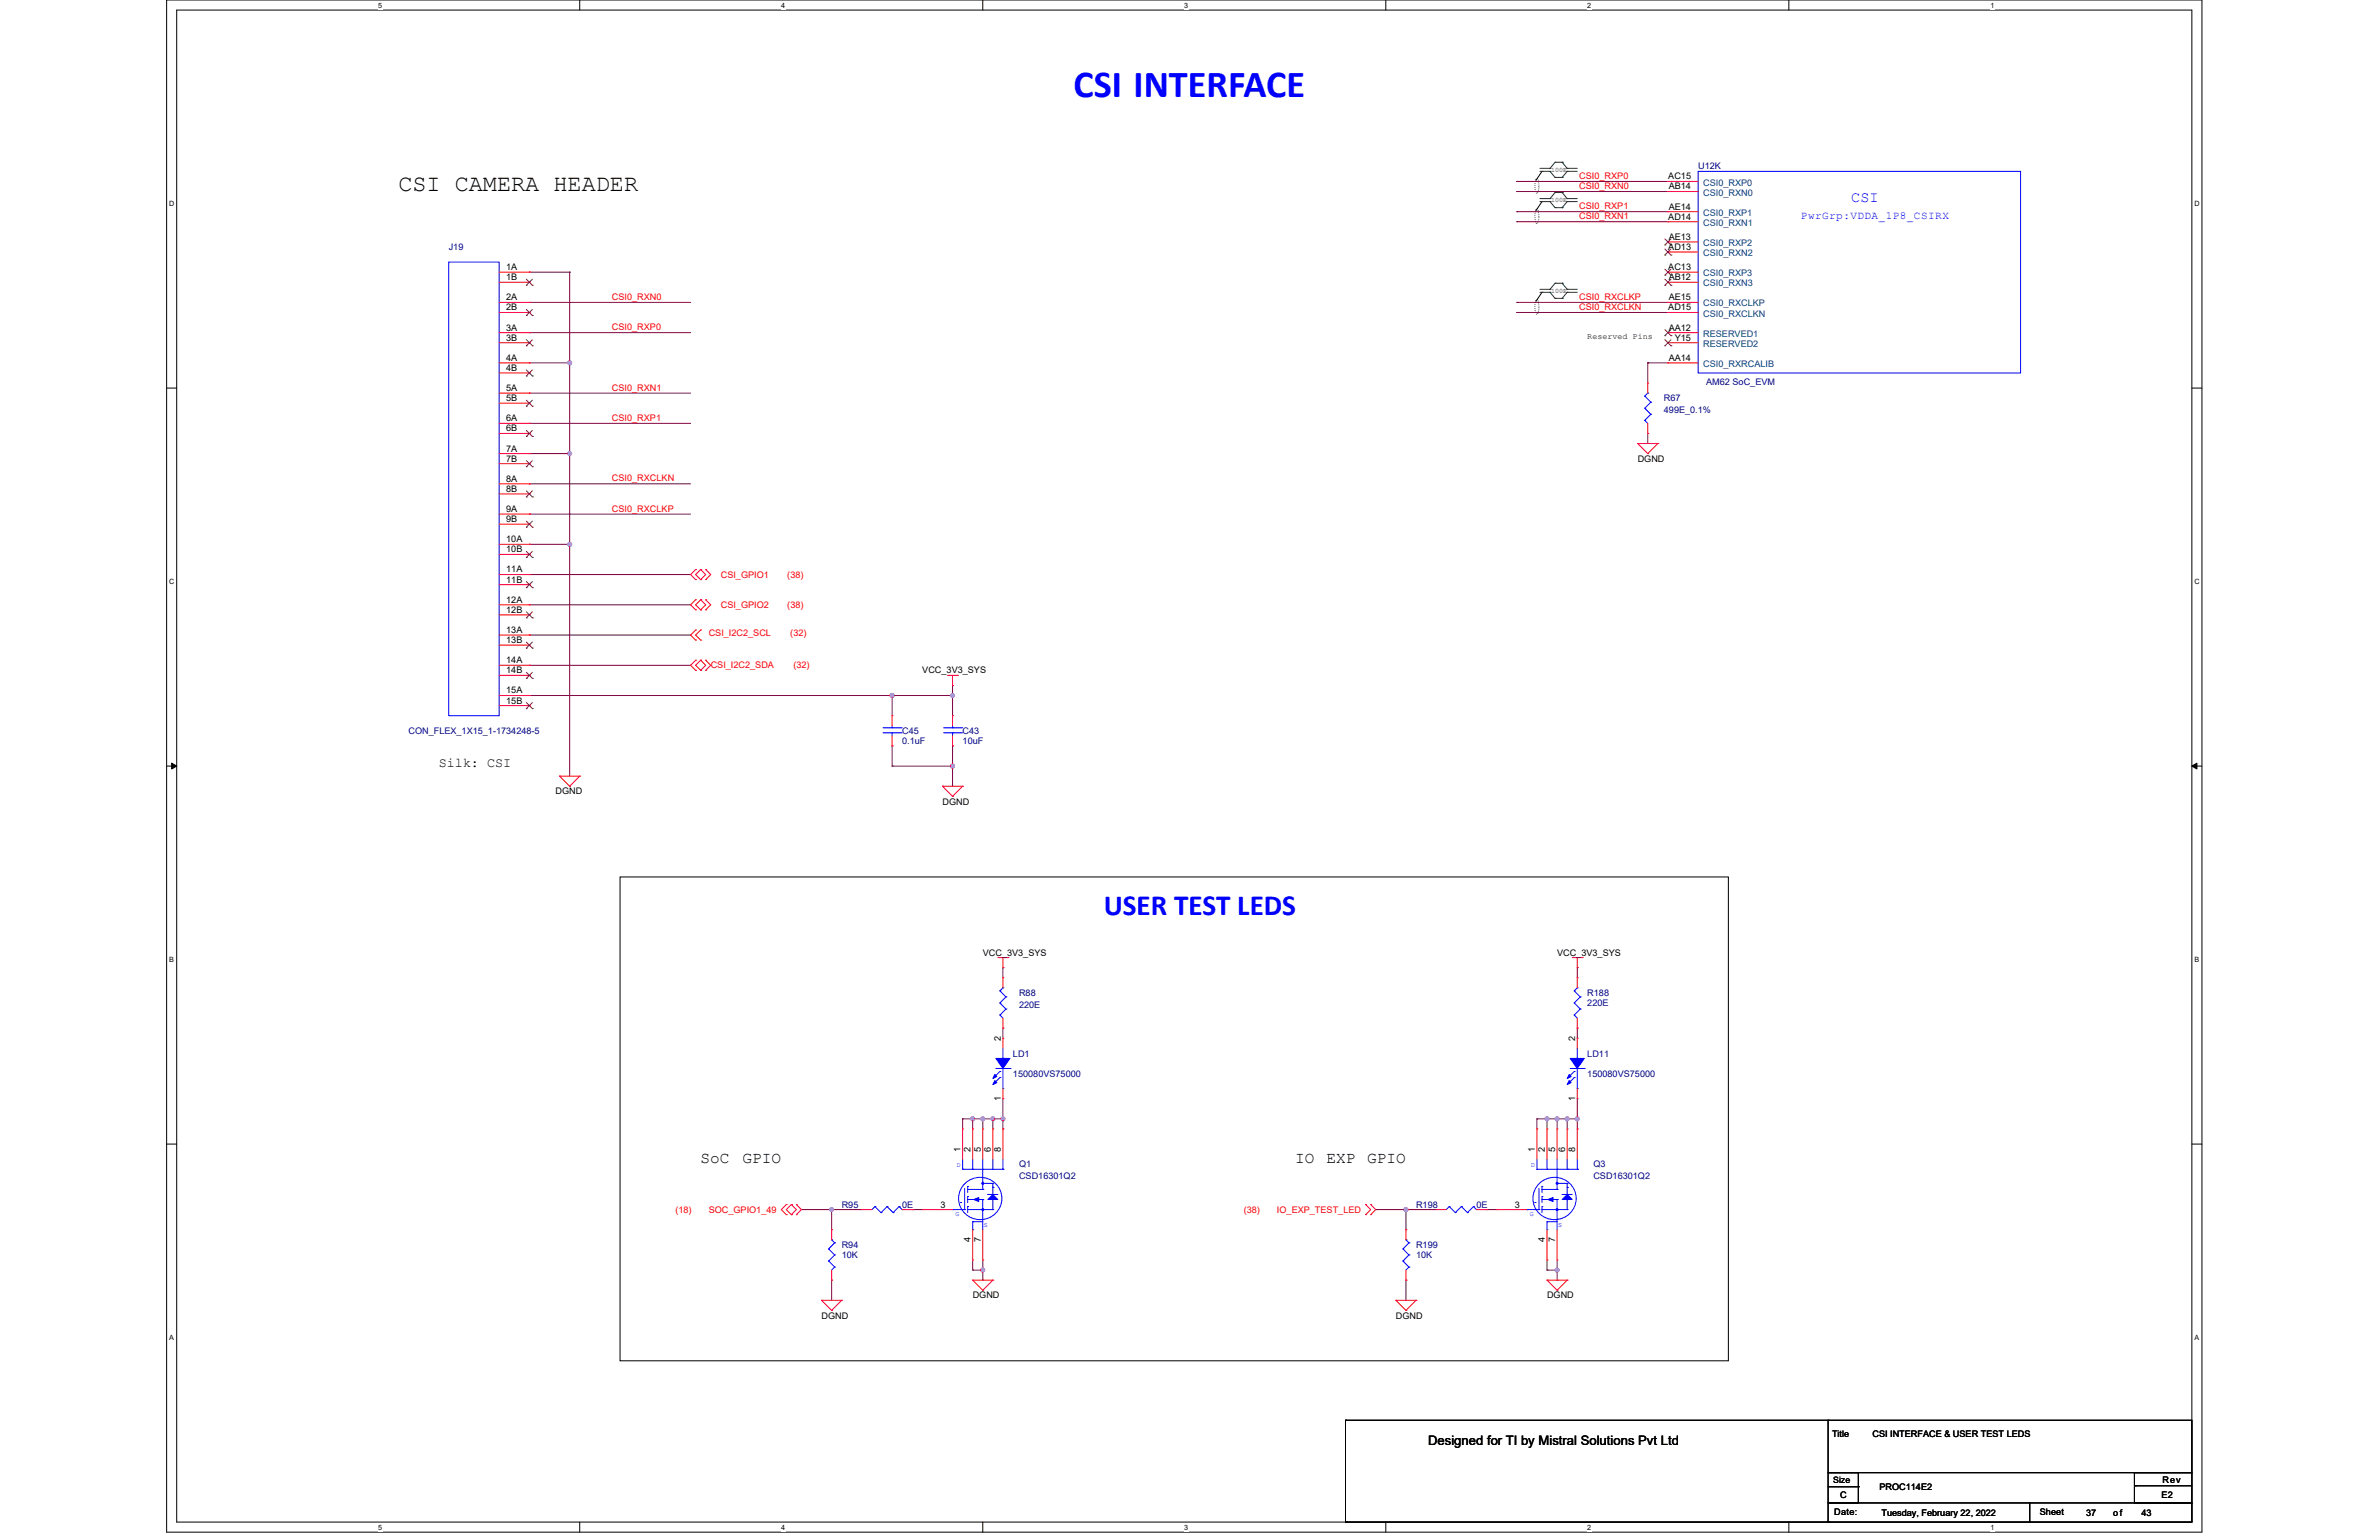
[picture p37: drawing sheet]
<svg xmlns="http://www.w3.org/2000/svg" width="432mm" height="279mm" viewBox="0 0 432 279" stroke-linecap="round" stroke-linejoin="round" font-family="sans-serif">
<defs><g id="words">
<text font-size="6.9" fill="#00f" x="194.8" y="17.6">CSI INTERFACE</text>
<text font-size="5.3" fill="#00f" x="200.3" y="166">USER TEST LEDS</text>
<text font-size="4.3" x="72.3" y="34.6">CSI CAMERA HEADER</text>
<g font-size="2.9">
<text x="127.2" y="210.9">SoC</text>
<text x="134.8" y="210.9">GPIO</text>
<text x="235.1" y="210.9">IO</text>
<text x="240.7" y="210.9">EXP</text>
<text x="248.2" y="210.9">GPIO</text>
</g>
<text font-size="2.7" fill="#00f" x="336" y="36.7">CSI</text>
<g font-size="2.4">
<text x="79.6" y="139.2">Silk: CSI</text>
<text x="259.2" y="262.2">Designed for TI by Mistral Solutions Pvt Ltd</text>
</g>
<text font-size="2" fill="#00f" x="326.9" y="39.7">PwrGrp:VDDA_1P8_CSIRX</text>
<g font-size="1.6" fill="#f00">
<text x="286.6" y="32.5">CSI0_RXP0</text>
<text x="286.6" y="34.3">CSI0_RXN0</text>
<text x="286.6" y="38">CSI0_RXP1</text>
<text x="286.6" y="39.8">CSI0_RXN1</text>
<text x="111.1" y="59.9">CSI0_RXP0</text>
<text x="111.1" y="54.4">CSI0_RXN0</text>
<text x="286.6" y="54.4">CSI0_RXCLKP</text>
<text x="286.6" y="56.3">CSI0_RXCLKN</text>
<text x="111.1" y="70.9">CSI0_RXN1</text>
<text x="111.1" y="76.4">CSI0_RXP1</text>
<text x="111.1" y="87.4">CSI0_RXCLKN</text>
<text x="111.1" y="92.8">CSI0_RXCLKP</text>
<text x="130.8" y="104.8">CSI_GPIO1</text>
<text x="142.9" y="104.8">(38)</text>
<text x="130.8" y="110.3">CSI_GPIO2</text>
<text x="142.9" y="110.3">(38)</text>
<text x="128.6" y="115.4">CSI_I2C2_SCL</text>
<text x="143.4" y="115.4">(32)</text>
<text x="129" y="121.3">CSI_I2C2_SDA</text>
<text x="144" y="121.3">(32)</text>
<text x="122.6" y="220">(18)</text>
<text x="128.6" y="220">SOC_GPIO1_49</text>
<text x="225.7" y="220">(38)</text>
<text x="231.8" y="220">IO_EXP_TEST_LED</text>
</g>
<g font-size="1.6">
<text x="302.8" y="32.5">AC15</text>
<text x="302.9" y="34.4">AB14</text>
<text x="302.8" y="39.9">AD14</text>
<text x="302.9" y="38">AE14</text>
<text x="302.8" y="45.3">AD13</text>
<text x="302.9" y="43.5">AE13</text>
<text x="91.9" y="49">1A</text>
<text x="91.9" y="50.8">1B</text>
<text x="302.8" y="49">AC13</text>
<text x="302.9" y="50.8">AB12</text>
<text x="91.9" y="54.5">2A</text>
<text x="91.9" y="60">3A</text>
<text x="91.9" y="56.3">2B</text>
<text x="302.8" y="56.3">AD15</text>
<text x="302.9" y="60">AA12</text>
<text x="302.9" y="54.5">AE15</text>
<text x="91.9" y="65.5">4A</text>
<text x="91.9" y="61.8">3B</text>
<text x="302.9" y="65.5">AA14</text>
<text x="304" y="61.8">Y15</text>
<text x="91.9" y="67.3">4B</text>
<text x="91.9" y="70.9">5A</text>
<text x="91.9" y="72.8">5B</text>
<text x="91.9" y="76.4">6A</text>
<text x="91.9" y="78.3">6B</text>
<text x="91.9" y="81.9">7A</text>
<text x="91.9" y="83.8">7B</text>
<text x="297.3" y="83.8">DGND</text>
<text x="91.9" y="87.4">8A</text>
<text x="91.9" y="89.2">8B</text>
<text x="91.9" y="92.9">9A</text>
<text x="91.9" y="94.7">9B</text>
<text x="91.9" y="98.4">10A</text>
<text x="91.9" y="100.2">10B</text>
<text x="91.9" y="103.9">11A</text>
<text x="91.9" y="105.7">11B</text>
<text x="91.9" y="109.4">12A</text>
<text x="91.9" y="111.2">12B</text>
<text x="91.9" y="114.8">13A</text>
<text x="91.9" y="116.7">13B</text>
<text x="91.9" y="120.3">14A</text>
<text x="91.9" y="122.2">14B</text>
<text x="91.9" y="125.8">15A</text>
<text x="167.4" y="122.2">VCC_3V3_SYS</text>
<text x="91.9" y="127.6">15B</text>
<text x="100.8" y="144.1">DGND</text>
<text x="171.1" y="146">DGND</text>
<text x="178.4" y="173.4">VCC_3V3_SYS</text>
<text x="282.6" y="173.4">VCC_3V3_SYS</text>
<text x="181.7" y="188.9" transform="rotate(-90 181.7 188.9)">2</text>
<text x="285.9" y="188.9" transform="rotate(-90 285.9 188.9)">2</text>
<text x="181.7" y="199.7" transform="rotate(-90 181.7 199.7)">1</text>
<text x="285.9" y="199.7" transform="rotate(-90 285.9 199.7)">1</text>
<text x="174.3" y="209" transform="rotate(-90 174.3 209)">1</text>
<text x="176.2" y="209" transform="rotate(-90 176.2 209)">2</text>
<text x="178" y="209" transform="rotate(-90 178 209)">5</text>
<text x="179.8" y="209" transform="rotate(-90 179.8 209)">6</text>
<text x="181.7" y="209" transform="rotate(-90 181.7 209)">8</text>
<text x="278.6" y="209" transform="rotate(-90 278.6 209)">1</text>
<text x="280.4" y="209" transform="rotate(-90 280.4 209)">2</text>
<text x="282.2" y="209" transform="rotate(-90 282.2 209)">5</text>
<text x="284.1" y="209" transform="rotate(-90 284.1 209)">6</text>
<text x="285.9" y="209" transform="rotate(-90 285.9 209)">8</text>
<text x="170.7" y="219.1">3</text>
<text x="274.9" y="219.1">3</text>
<text x="176.2" y="225.3" transform="rotate(-90 176.2 225.3)">4</text>
<text x="178" y="225.3" transform="rotate(-90 178 225.3)">7</text>
<text x="280.4" y="225.3" transform="rotate(-90 280.4 225.3)">4</text>
<text x="282.2" y="225.3" transform="rotate(-90 282.2 225.3)">7</text>
<text x="149.1" y="239.2">DGND</text>
<text x="176.5" y="235.6">DGND</text>
<text x="253.4" y="239.2">DGND</text>
<text x="280.8" y="235.6">DGND</text>
<text x="332.5" y="260.6">Title</text>
<text x="339.9" y="260.6">CSI INTERFACE &amp; USER TEST LEDS</text>
<text x="332.7" y="269">Size</text>
<text x="392.5" y="269">Rev</text>
<text x="332.9" y="274.9">Date:</text>
<text x="334" y="271.8">C</text>
<text x="341.1" y="270.3">PROC114E2</text>
<text x="341.5" y="275.1">Tuesday, February 22, 2022</text>
<text x="370.2" y="274.9">Sheet</text>
<text x="378.6" y="275.1">37</text>
<text x="383.6" y="275.1">of</text>
<text x="388.7" y="275.1">43</text>
<text x="392.3" y="271.8">E2</text>
</g>
<g font-size="1.6" fill="#000080">
<text x="308.2" y="30.7">U12K</text>
<text x="81.5" y="45.4">J19</text>
<text x="309.7" y="69.9">AM62 SoC_EVM</text>
<text x="302" y="72.8">R67</text>
<text x="302" y="75">499E_0.1%</text>
<text x="74.1" y="133.2">CON_FLEX_1X15_1-1734248-5</text>
<text x="163.7" y="133.2">C45</text>
<text x="163.7" y="135">0.1uF</text>
<text x="174.7" y="133.2">C43</text>
<text x="174.7" y="135">10uF</text>
<text x="185" y="180.7">R88</text>
<text x="185" y="182.9">220E</text>
<text x="288.1" y="180.7">R188</text>
<text x="288.1" y="182.5">220E</text>
<text x="183.9" y="191.7">LD1</text>
<text x="288.1" y="191.7">LD11</text>
<text x="183.9" y="195.3">150080VS75000</text>
<text x="288.1" y="195.3">150080VS75000</text>
<text x="185" y="211.8">Q1</text>
<text x="185" y="214">CSD16301Q2</text>
<text x="289.2" y="211.8">Q3</text>
<text x="289.2" y="214">CSD16301Q2</text>
<text x="152.8" y="219.1">R95</text>
<text x="163.7" y="219.1">0E</text>
<text x="257" y="219.1">R198</text>
<text x="268" y="219.1">0E</text>
<text x="152.8" y="226.4">R94</text>
<text x="257" y="226.4">R199</text>
<text x="152.8" y="228.3">10K</text>
<text x="257" y="228.3">10K</text>
</g>
<g font-size="1.6" fill="#004080">
<text x="309.1" y="35.5">CSI0_RXN0</text>
<text x="309.1" y="33.7">CSI0_RXP0</text>
<text x="309.1" y="41">CSI0_RXN1</text>
<text x="309.1" y="39.1">CSI0_RXP1</text>
<text x="309.1" y="44.6">CSI0_RXP2</text>
<text x="309.1" y="46.5">CSI0_RXN2</text>
<text x="309.1" y="51.9">CSI0_RXN3</text>
<text x="309.1" y="50.1">CSI0_RXP3</text>
<text x="309.1" y="57.4">CSI0_RXCLKN</text>
<text x="309.1" y="55.6">CSI0_RXCLKP</text>
<text x="309.1" y="62.9">RESERVED2</text>
<text x="309.1" y="61.1">RESERVED1</text>
<text x="309.1" y="66.6">CSI0_RXRCALIB</text>
</g>
<text font-size="1.5" x="288.1" y="61.6">Reserved Pins</text>
<g font-size="1.3">
<text x="68.6" y="1.4">5</text>
<text x="141.8" y="1.4">4</text>
<text x="215" y="1.4">3</text>
<text x="288.1" y="1.4">2</text>
<text x="361.3" y="1.4">1</text>
<text x="30.7" y="37.3">D</text>
<text x="398.3" y="37.3">D</text>
<text x="30.7" y="105.9">C</text>
<text x="398.3" y="105.9">C</text>
<text x="30.7" y="174.5">B</text>
<text x="398.3" y="174.5">B</text>
<text x="30.7" y="243">A</text>
<text x="398.3" y="243">A</text>
<text x="68.6" y="277.5">5</text>
<text x="141.8" y="277.5">4</text>
<text x="215" y="277.5">3</text>
<text x="288.1" y="277.5">2</text>
<text x="361.3" y="277.5">1</text>
</g>
<g font-size="1.2">
<text x="281.5" y="31.2">100E</text>
<text x="281.5" y="36.6">100E</text>
<text x="281.5" y="53.1">100E</text>
</g>
<g font-size="1.2" fill="#00f">
<text x="173.6" y="211.7">D</text>
<text x="277.9" y="211.7">D</text>
<text x="173.4" y="220.6">G</text>
<text x="277.7" y="220.6">G</text>
<text x="178.6" y="222.6">S</text>
<text x="282.8" y="222.6">S</text>
</g>
</g></defs>
<path d="M30.2 0h369.5v278h-369.5zM32.1 1.8h365.7v274.3h-365.7z" fill="none" stroke="#000" stroke-width=".18"/>
<g fill="#fff">
<path d="M68.7 .2h.7v1.4h-.7z"/>
<path d="M68.7 276.3h.7v1.5h-.7z"/>
</g>
<path d="M105.2 0v1.8M105.2 276.1v1.9" fill="none" stroke="#000" stroke-width=".18"/>
<g fill="#fff">
<path d="M141.8 .2h.7v1.4h-.7z"/>
<path d="M141.8 276.3h.7v1.5h-.7z"/>
</g>
<path d="M178.4 0v1.8M178.4 276.1v1.9" fill="none" stroke="#000" stroke-width=".18"/>
<g fill="#fff">
<path d="M215 .2h.7v1.4h-.7z"/>
<path d="M215 276.3h.7v1.5h-.7z"/>
</g>
<path d="M251.5 0v1.8M251.5 276.1v1.9" fill="none" stroke="#000" stroke-width=".18"/>
<g fill="#fff">
<path d="M288.1 .2h.7v1.4h-.7z"/>
<path d="M288.1 276.3h.7v1.5h-.7z"/>
</g>
<path d="M324.7 0v1.8M324.7 276.1v1.9" fill="none" stroke="#000" stroke-width=".18"/>
<g fill="#fff">
<path d="M361.3 .2h.7v1.4h-.7z"/>
<path d="M361.3 276.3h.7v1.5h-.7z"/>
<path d="M30.7 36.1h1v1.5h-1z"/>
<path d="M398.3 36.1h.9v1.5h-.9z"/>
<path d="M30.7 104.7h1v1.5h-1z"/>
<path d="M398.3 104.7h.9v1.5h-.9z"/>
</g>
<path d="M30.2 70.4h1.9M397.8 70.4h1.9" fill="none" stroke="#000" stroke-width=".18"/>
<g fill="#fff">
<path d="M30.7 173.3h.9v1.4h-.9z"/>
<path d="M398.3 173.3h.9v1.4h-.9z"/>
</g>
<path d="M30.2 139h1.9M31.2 138.5l.9 .5-.9 .5zM397.8 139l.9-.5v1zM397.8 139h1.9" fill="none" stroke="#000" stroke-width=".18"/>
<path d="M31.2 138.5l.9 .5-.9 .5zM397.8 139l.9-.5v1z" fill="#000"/>
<g fill="#fff">
<path d="M30.7 241.9h.9v1.4h-.9z"/>
<path d="M398.3 241.9h.9v1.4h-.9z"/>
</g>
<path d="M279.9 31.1h.1M279.9 36.6h.1M279.9 31.1l-1.1 1.6M279.9 36.6l-1.1 1.6M279.9 53h.1M279.9 53l-1.1 1.7M112.5 159.1h201.2v87.8h-201.2zM30.2 207.6h1.9M397.8 207.6h1.9" fill="none" stroke="#000" stroke-width=".18"/>
<g fill="none" stroke="#008000" stroke-width=".18">
<path d="M279.5 31.1h1.8M279.5 30.5h1.8M279.5 36.6h1.8M279.5 36h1.8M281.3 31.1h.1M281.3 30.5h.1M281.3 36.6h.1M281.3 36h.1M281.3 31.1l1 1.1M281.3 36.6l1 1.1M282.3 32.2h.1M282.3 29.4h.1"/>
<path d="M282.3 37.7h.1M282.3 34.9h.1M282.3 29.4h1.2M282.3 29.4l-1 1.1M282.3 32.2h1.2M282.3 34.9h1.2M282.3 34.9l-1 1.1M282.3 37.7h1.2M283.5 32.2h.1M283.5 29.4h.1M283.5 37.7h.1M283.5 34.9h.1"/>
<path d="M283.5 29.4l.9 1.1M283.5 34.9l.9 1.1M284.4 31.1h.1M284.4 30.5h.1M284.4 36.6h.1M284.4 36h.1M284.4 31.1l-.9 1.1M284.4 31.1h1.9M284.4 30.5h1.9M284.4 36.6l-.9 1.1M284.4 36.6h1.9M284.4 36h1.9"/>
<path d="M279.5 53h1.8M279.5 52.5h1.8M281.3 53h.1M281.3 52.5h.1M281.3 53l1 1.1M282.3 54.1h.1M282.3 51.4h.1M282.3 51.4h1.2M282.3 51.4l-1 1.1M282.3 54.1h1.2M283.5 54.1h.1M283.5 51.4h.1"/>
<path d="M283.5 51.4l.9 1.1M284.4 53h.1M284.4 52.5h.1M284.4 53l-.9 1.1M284.4 53h1.9M284.4 52.5h1.9"/>
</g>
<path d="M278.8 32.5l.2-.1a2.73 2.73 0 0 1 0 2.7 2.82 2.82 0 0 1-.2-2.6zM278.8 38l.2-.1a2.73 2.73 0 0 1 0 2.7 2.82 2.82 0 0 1-.2-2.6zM278.8 54.4l.2-.1a2.73 2.73 0 0 1 0 2.8 2.82 2.82 0 0 1-.2-2.7z" fill="none" stroke="#000" stroke-width=".18" stroke-dasharray="0 .4"/>
<g fill="none" stroke="#800040" stroke-width=".18">
<path d="M275.3 32.9h.1M275.3 34.7h.1M275.3 38.4h.1M275.3 32.9h27.4M275.3 34.7h27.4M275.3 38.4h27.4M96.1 49.4h.1M96.1 49.4h7.3M103.4 49.4h.1M103.4 49.4v32.9M275.3 40.2h.1M275.3 54.9h.1"/>
<path d="M275.3 56.7h.1M275.3 40.2h27.4M275.3 54.9h27.4M275.3 56.7h27.4M96.1 65.8h.1M96.1 65.8h7.3M103.4 65.8h.1M299.1 65.8h.1M299.1 65.8h3.6M299.1 65.8v3.7"/>
</g>
<circle cx="103.4" cy="82.3" r=".37" fill="#f0f"/>
<circle cx="103.4" cy="82.3" r=".37" fill="none" stroke="#f0f" stroke-width=".18"/>
<circle cx="103.4" cy="65.8" r=".37" fill="#f0f"/>
<circle cx="103.4" cy="65.8" r=".37" fill="none" stroke="#f0f" stroke-width=".18"/>
<path d="M96.1 82.3h.1M96.1 98.8h.1M96.1 82.3h7.3M96.1 98.8h7.3M103.4 82.3h.1M103.4 98.8h.1M103.4 82.3v58.5" fill="none" stroke="#800040" stroke-width=".18"/>
<circle cx="103.4" cy="98.8" r=".37" fill="#f0f"/>
<circle cx="103.4" cy="98.8" r=".37" fill="none" stroke="#f0f" stroke-width=".18"/>
<path d="M299.1 78.6h.1M299.1 78.6v1.9M96.1 126.2h.1M96.1 126.2h65.8" fill="none" stroke="#800040" stroke-width=".18"/>
<circle cx="161.9" cy="126.2" r=".37" fill="#f0f"/>
<circle cx="161.9" cy="126.2" r=".37" fill="none" stroke="#f0f" stroke-width=".18"/>
<g fill="none" stroke="#800040" stroke-width=".18">
<path d="M96.1 54.9h.1M96.1 54.9h29.2M96.1 60.4h.1M96.1 76.8h.1M96.1 71.3h.1M96.1 60.4h29.2M96.1 76.8h29.2M96.1 71.3h29.2M96.1 93.3h.1M96.1 87.8h.1M96.1 93.3h29.2M96.1 87.8h29.2"/>
<path d="M96.1 104.2h.1M96.1 109.7h.1M96.1 104.2h29.2M96.1 109.7h29.2M161.9 135.3h.1M161.9 126.2h.1M161.9 126.2v3.6M161.9 135.3v3.7M172.9 124.4h.1M172.9 126.2h.1M172.9 135.3h.1M172.9 139h.1"/>
<path d="M172.9 124.4v5.4M172.9 135.3v7.3"/>
</g>
<circle cx="172.9" cy="139" r=".37" fill="#f0f"/>
<circle cx="172.9" cy="139" r=".37" fill="none" stroke="#f0f" stroke-width=".18"/>
<path d="M161.9 126.2h.1M161.9 126.2h11" fill="none" stroke="#800040" stroke-width=".18"/>
<circle cx="172.9" cy="126.2" r=".37" fill="#f0f"/>
<circle cx="172.9" cy="126.2" r=".37" fill="none" stroke="#f0f" stroke-width=".18"/>
<path d="M96.1 115.2h.1M96.1 115.2h29.2M96.1 120.7h.1M96.1 120.7h29.2M161.9 139h.1M161.9 139h11M178.4 230.4h.1M178.4 228.6v1.8" fill="none" stroke="#800040" stroke-width=".18"/>
<circle cx="178.4" cy="230.4" r=".37" fill="#f0f"/>
<circle cx="178.4" cy="230.4" r=".37" fill="none" stroke="#f0f" stroke-width=".18"/>
<path d="M182 199.3v3.7M182 203h.1" fill="none" stroke="#800040" stroke-width=".18"/>
<circle cx="182" cy="203" r=".37" fill="#f0f"/>
<circle cx="182" cy="203" r=".37" fill="none" stroke="#f0f" stroke-width=".18"/>
<path d="M182 175.6h.1M182 175.6v1.8M182 186.5h.1M182 186.5v1.9M145.5 219.5h.1M145.5 219.5h10.9M150.9 219.5h.1M150.9 219.5v3.6M165.6 219.5h.1M165.6 219.5h1.8M150.9 232.3h.1M150.9 232.3v3.6" fill="none" stroke="#800040" stroke-width=".18"/>
<circle cx="150.9" cy="219.5" r=".37" fill="#f0f"/>
<circle cx="150.9" cy="219.5" r=".37" fill="none" stroke="#f0f" stroke-width=".18"/>
<g fill="none" stroke="#800040" stroke-width=".18">
<path d="M286.3 175.6h.1M286.3 175.6v1.8M286.3 186.5h.1M286.3 186.5v1.9M286.3 199.3v3.7M255.2 219.5h.1M255.2 219.5h5.5M255.2 219.5v3.6M269.8 219.5h.1M269.8 219.5h1.8M286.3 203h.1M282.6 230.4h.1"/>
<path d="M282.6 228.6v1.8"/>
</g>
<circle cx="255.2" cy="219.5" r=".37" fill="#f0f"/>
<circle cx="255.2" cy="219.5" r=".37" fill="none" stroke="#f0f" stroke-width=".18"/>
<g fill="none" stroke="#800040" stroke-width=".18">
<path d="M249.7 219.5h.1M249.7 219.5h5.5M176.5 230.4h.1M176.5 228.6v1.8M176.5 230.4h1.9M178.4 230.4h.1M178.4 232.3h.1M178.4 230.4v1.9M255.2 232.3h.1M255.2 232.3v3.6M280.8 230.4h.1M280.8 230.4h1.8"/>
<path d="M280.8 228.6v1.8M282.6 230.4h.1"/>
</g>
<circle cx="282.6" cy="230.4" r=".37" fill="#f0f"/>
<circle cx="282.6" cy="230.4" r=".37" fill="none" stroke="#f0f" stroke-width=".18"/>
<path d="M174.7 203h.1M174.7 203v1.8M174.7 203h1.8M176.5 203h.1M282.6 232.3h.1M282.6 230.4v1.9" fill="none" stroke="#800040" stroke-width=".18"/>
<circle cx="176.5" cy="203" r=".37" fill="#f0f"/>
<circle cx="176.5" cy="203" r=".37" fill="none" stroke="#f0f" stroke-width=".18"/>
<path d="M176.5 203h.1M176.5 203v1.8M176.5 203h3.7M178.4 203h.1M178.4 203v1.8M180.2 203h.1M182 204.8h.1M182 203v1.8" fill="none" stroke="#800040" stroke-width=".18"/>
<circle cx="178.4" cy="203" r=".37" fill="#f0f"/>
<circle cx="178.4" cy="203" r=".37" fill="none" stroke="#f0f" stroke-width=".18"/>
<circle cx="180.2" cy="203" r=".37" fill="#f0f"/>
<circle cx="180.2" cy="203" r=".37" fill="none" stroke="#f0f" stroke-width=".18"/>
<path d="M180.2 203h.1M180.2 203v1.8M180.2 203h1.8M182 203h.1M279 203h.1M279 203h3.6M279 203v1.8M280.8 203h.1M280.8 203v1.8M282.6 203h.1M286.3 204.8h.1M286.3 203v1.8" fill="none" stroke="#800040" stroke-width=".18"/>
<circle cx="280.8" cy="203" r=".37" fill="#f0f"/>
<circle cx="280.8" cy="203" r=".37" fill="none" stroke="#f0f" stroke-width=".18"/>
<path d="M282.6 203h.1M282.6 203v1.8" fill="none" stroke="#800040" stroke-width=".18"/>
<circle cx="282.6" cy="203" r=".37" fill="#f0f"/>
<circle cx="282.6" cy="203" r=".37" fill="none" stroke="#f0f" stroke-width=".18"/>
<path d="M282.6 203h3.7M284.4 203h.1M284.4 203v1.8M286.3 203h.1" fill="none" stroke="#800040" stroke-width=".18"/>
<circle cx="284.4" cy="203" r=".37" fill="#f0f"/>
<circle cx="284.4" cy="203" r=".37" fill="none" stroke="#f0f" stroke-width=".18"/>
<circle cx="286.3" cy="203" r=".37" fill="#f0f"/>
<circle cx="286.3" cy="203" r=".37" fill="none" stroke="#f0f" stroke-width=".18"/>
<g fill="none" stroke="#f00" stroke-width=".18">
<path d="M90.6 49.4h5.5M90.6 54.9h5.5M90.6 51.2h5.5M90.6 56.7h5.5M96.1 49.4h.1M96.1 54.9h.1M96.1 51.2h.1M96.1 56.7h.1M90.6 60.4h5.5M90.6 65.8h5.5M90.6 62.2h5.5M90.6 67.7h5.5"/>
<path d="M90.6 71.3h5.5M90.6 73.2h5.5M90.6 76.8h5.5M90.6 78.6h5.5M96.1 60.4h.1M96.1 65.8h.1M96.1 62.2h.1M96.1 67.7h.1M96.1 71.3h.1M96.1 73.2h.1M96.1 76.8h.1M96.1 78.6h.1"/>
<path d="M90.6 82.3h5.5M90.6 84.1h5.5M90.6 87.8h5.5M90.6 89.6h5.5M90.6 93.3h5.5M90.6 95.1h5.5M90.6 98.8h5.5M96.1 82.3h.1M96.1 84.1h.1M96.1 87.8h.1M96.1 89.6h.1M96.1 93.3h.1"/>
<path d="M96.1 95.1h.1M96.1 98.8h.1M297.2 80.5h.1M297.2 80.5h3.7M297.2 80.5l1.9 1.8M299.1 82.3h.1M300.9 80.5h.1M300.9 80.5l-1.8 1.8M90.6 104.2h5.5M90.6 106.1h5.5M90.6 115.2h5.5M90.6 117h5.5"/>
<path d="M90.6 109.7h5.5M90.6 111.6h5.5M90.6 100.6h5.5M96.1 104.2h.1M96.1 106.1h.1M96.1 115.2h.1M96.1 117h.1M96.1 109.7h.1M96.1 111.6h.1M96.1 100.6h.1M126.3 103.3h.1M126.3 105.2h.1"/>
<path d="M126.3 108.8h.1M126.3 110.6h.1M126.3 116.1h.1M126.3 114.3h.1M126.3 119.8h.1M126.3 119.8l-1 .9 1 .9M126.3 103.3l-1 .9 1 1M126.3 108.8l-1 .9 1 .9M126.3 114.3l-1 .9 1 .9M127.2 105.2h.1M127.2 103.3h.1M127.2 110.6h.1"/>
<path d="M127.2 108.8h.1M127.2 114.3h.1M127.2 116.1h.1M127.2 119.8h.1M127.2 103.3l-.9 .9 .9 1M127.2 103.3l.9 .9-.9 1M127.2 108.8l-.9 .9 .9 .9M127.2 108.8l.9 .9-.9 .9M127.2 114.3l-.9 .9 .9 .9M127.2 119.8l-.9 .9 .9 .9M127.2 119.8l.9 .9-.9 .9M128.1 103.3h.1"/>
<path d="M128.1 105.2h.1M128.1 108.8h.1M128.1 110.6h.1M128.1 119.8h.1M128.1 103.3l.9 .9-.9 1M128.1 108.8l.9 .9-.9 .9M128.1 119.8l.9 .9-.9 .9M90.6 122.5h5.5M90.6 120.7h5.5M90.6 126.2h5.5M90.6 128h5.5M96.1 120.7h.1"/>
<path d="M96.1 122.5h.1M96.1 126.2h.1M96.1 128h.1M126.3 121.6h.1M127.2 121.6h.1M128.1 121.6h.1M172 122.5h1.8M172.9 124.4h.1M172.9 122.5v1.9M173.8 122.5h.1M101.6 140.8h.1M101.6 140.8h3.6"/>
<path d="M101.6 140.8l1.8 1.8M103.4 142.6h.1M105.2 140.8h.1M105.2 140.8l-1.8 1.8M171.1 142.6h.1M171.1 142.6h3.6M171.1 142.6l1.8 1.9M172.9 144.5h.1M174.7 142.6h.1M174.7 142.6l-1.8 1.9M181.1 173.7h1.8M182 175.6h.1"/>
<path d="M182 173.7v1.9M182.9 173.7h.1M285.4 173.7h1.8M286.3 175.6h.1M286.3 173.7v1.9M287.2 173.7h.1M142.7 218.5h.1M142.7 218.5l-.9 1 .9 .9M143.6 218.5h.1M143.6 218.5l.9 1-.9 .9M143.6 218.5l-.9 1 .9 .9M144.5 218.5h.1"/>
<path d="M144.5 218.5l1 1-1 .9M247.9 218.5h.1M247.9 218.5l.9 1-.9 .9M248.8 218.5h.1M248.8 218.5l.9 1-.9 .9M142.7 220.4h.1M143.6 220.4h.1M144.5 220.4h.1M149.1 235.9h.1M149.1 235.9h3.7M149.1 235.9l1.8 1.8M150.9 237.7h.1"/>
<path d="M152.8 235.9h.1M152.8 235.9l-1.9 1.8M176.5 232.3h.1M176.5 232.3h3.7M176.5 232.3l1.9 1.8M178.4 234.1h.1M180.2 232.3h.1M180.2 232.3l-1.8 1.8M247.9 220.4h.1M248.8 220.4h.1M253.4 235.9h.1M253.4 235.9h3.6"/>
<path d="M253.4 235.9l1.8 1.8M255.2 237.7h.1M257 235.9h.1M257 235.9l-1.8 1.8M280.8 232.3h.1M280.8 232.3h3.6M280.8 232.3l1.8 1.8M282.6 234.1h.1M284.4 232.3h.1M284.4 232.3l-1.8 1.8"/>
</g>
<g fill="none" stroke="#000" stroke-width=".18">
<path d="M244.2 257.7h.1M244.2 257.7h87.8M244.2 257.7v18.4M331.8 257.7h66v9.5h-66zM244.2 276.1h.1M244.4 276.1h.1M244.4 276.1h87.8M331.8 267.2h5.5v5.5h-5.5zM331.8 272.7h36.6v3.4h-36.6zM331.8 269.7h5.5M337.3 269.7h.1M368.4 272.7h29.4v3.4h-29.4z"/>
<path d="M387.4 267.2h10.4v5.5h-10.4zM387.6 269.6h.1M387.6 269.6h10.2"/>
</g>
<g fill="none" stroke="#00f" stroke-width=".18">
<path d="M81.5 47.5h9.1v82.3h-9.1zM172.9 219.5h.1M172.9 219.5h2.2M174.4 218.2h.1M174.7 212.1h.1M174.7 210.3v1.8M174.7 212.1h7.3M175.6 215.3h.1M175.6 219.5h4.6M175.6 217.6h2.8M175.6 215.3v1M176.5 212.1h.1"/>
<path d="M176.5 210.3v1.8M178.4 212.1h.1M178.4 217.6h.1M178.4 215.8h.1M178.4 210.3v5.5M178.4 214.7h1.8M180.2 212.1h.1M180.2 214.7h.1M180.2 219.5h.1M180.2 210.3v1.8M182 212.1h.1M182 210.3v1.8"/>
</g>
<g fill="none" stroke="#804000" stroke-width=".18">
<path d="M95.5 51.8h.1M95.5 57.2h.1M95.5 50.7l1.1 1.1M95.5 56.1l1.1 1.1M96.6 50.7l-1.1 1.1M96.6 56.1l-1.1 1.1M96.6 51.8h.1M96.6 57.2h.1M95.5 62.7h.1M95.5 68.2h.1M95.5 73.7h.1M95.5 79.2h.1"/>
<path d="M95.5 61.6l1.1 1.1M95.5 67.1l1.1 1.1M95.5 72.6l1.1 1.1M95.5 78.1l1.1 1.1M96.6 61.6l-1.1 1.1M96.6 67.1l-1.1 1.1M96.6 72.6l-1.1 1.1M96.6 78.1l-1.1 1.1M96.6 62.7h.1M96.6 68.2h.1M96.6 73.7h.1M96.6 79.2h.1"/>
<path d="M95.5 84.7h.1M95.5 90.2h.1M95.5 95.6h.1M95.5 83.6l1.1 1.1M95.5 89.1l1.1 1.1M95.5 94.6l1.1 1M96.6 83.6l-1.1 1.1M96.6 89.1l-1.1 1.1M96.6 94.6l-1.1 1M96.6 84.7h.1M96.6 90.2h.1M96.6 95.6h.1"/>
<path d="M95.5 106.6h.1M95.5 117.6h.1M95.5 112.1h.1M95.5 101.1h.1M95.5 105.5l1.1 1.1M95.5 116.5l1.1 1.1M95.5 111l1.1 1.1M95.5 100l1.1 1.1M96.6 105.5l-1.1 1.1M96.6 116.5l-1.1 1.1M96.6 111l-1.1 1.1M96.6 100l-1.1 1.1"/>
<path d="M96.6 106.6h.1M96.6 117.6h.1M96.6 112.1h.1M96.6 101.1h.1M95.5 123.1h.1M95.5 128.6h.1M95.5 122l1.1 1.1M95.5 127.5l1.1 1.1M96.6 122l-1.1 1.1M96.6 127.5l-1.1 1.1M96.6 123.1h.1M96.6 128.6h.1"/>
</g>
<circle cx="178.4" cy="219.5" r=".18" fill="#00f"/>
<g fill="none" stroke="#00f" stroke-width=".18">
<path d="M175.6 218.9h.1M175.6 218.9v1.1M175.6 215.8h2.8M178.4 217.6h.1M178.4 215.8h.1M178.4 217.6v5.5"/>
<circle cx="178.4" cy="219.5" r=".18"/>
</g>
<circle cx="178.4" cy="214.7" r=".18" fill="#00f"/>
<g fill="none" stroke="#00f" stroke-width=".18">
<path d="M175.6 217.1h.1M175.6 217.1v1.1M180.2 215.4h.1M180.2 214.7v.7"/>
<circle cx="178.4" cy="214.7" r=".18"/>
</g>
<path d="M176.7 217.6l.9-.3v.7z" fill="#00f"/>
<g fill="none" stroke="#00f" stroke-width=".18">
<path d="M175.1 219.5h.1M175.1 215.6v3.9M176.7 217.6l.9-.3v.7zM180.2 215.4h.1M180.2 215.4v4.1M176.5 223.1h.1M176.5 221.7h.1M176.5 221.7v1.4M176.5 221.7h1.9"/>
<circle cx="178" cy="217.5" r="3.9"/>
</g>
<path d="M180.2 216.7l.9 .9h-1.8z" fill="#00f"/>
<g fill="none" stroke="#00f" stroke-width=".18">
<path d="M160.3 133h3.3M160.3 132h3.3M161.9 132h.1M161.9 133h.1M161.9 131.7v.3M161.9 133v.5M163.6 133h.1M163.6 132h.1M181.5 179.8h.1M181.5 179.8l1.1 1.1M182 179.2h.1M182 179.2l-.5 .6"/>
<path d="M285.7 179.8h.1M285.7 179.8l1.1 1.1M286.3 179.2h.1M286.3 179.2l-.6 .6M181.5 184.2h.1M181.5 182h.1M181.5 184.2l.5 .5M181.5 182l1.1 1.1M182.6 183.1h.1M182.6 180.9h.1M182.6 183.1l-1.1 1.1M182.6 180.9l-1.1 1.1"/>
<path d="M285 193.9h2.6M285.7 184.2h.1M285.7 182h.1M285.7 184.2l.6 .5M285.7 182l1.1 1.1M286.3 192h.1M286.3 197.5h.1M286.3 190.2v1.8M286.3 193.9v3.6M286.8 183.1h.1M286.8 180.9h.1M286.8 183.1l-1.1 1.1"/>
<path d="M286.8 180.9l-1.1 1.1M287.6 193.9h.1M179.3 216.7h.1M179.3 216.7h1.8M180.2 216.7l.9 .9h-1.8z"/>
</g>
<g fill="none" stroke="#f00" stroke-width=".18">
<path d="M161.9 129.8h.1M161.9 135.3h.1M161.9 129.8v1.9M161.9 133.5v1.8M182 177.4h.1M182 177.4v1.8M286.3 177.4h.1M286.3 177.4v1.8M182 186.5h.1M182 184.7v1.8M286.3 186.5h.1M286.3 184.7v1.8"/>
<path d="M167.4 219.5h.1M167.4 219.5h5.5M174.7 204.8h.1M174.7 204.8v5.5M176.5 204.8h.1M176.5 204.8v5.5M178.4 204.8h.1M178.4 204.8v5.5M180.2 204.8h.1M180.2 204.8v5.5M182 204.8h.1M182 204.8v5.5"/>
<path d="M176.5 228.6h.1M176.5 223.1v5.5M178.4 228.6h.1M178.4 223.1v5.5"/>
</g>
<path d="M285 192h2.6l-1.3 1.9z" fill-rule="evenodd" fill="#00f"/>
<path d="M285 192h2.6l-1.3 1.9z" fill="none" stroke="#00f" stroke-width=".18"/>
<path d="M284.8 196l.4 .4-.8 .4z" fill-rule="evenodd" fill="#00f"/>
<path d="M284.8 196l.4 .4-.8 .4z" fill="none" stroke="#00f" stroke-width=".18"/>
<path d="M284.8 195l.4 .3-.8 .4z" fill-rule="evenodd" fill="#00f"/>
<g fill="none" stroke="#00f" stroke-width=".18">
<path d="M308.2 31.1h58.5v36.6h-58.5zM298.5 76.3h.1M298.5 74.1h.1M298.5 71.9h.1M298.5 76.3l.6 .5M298.5 74.1l1.1 1.1M298.5 71.9l1.1 1.1M299.1 71.3h.1M299.1 71.3l-.6 .6M299.6 75.2h.1M299.6 73h.1M299.6 75.2l-1.1 1.1"/>
<path d="M299.6 73l-1.1 1.1M180.8 193.9h2.5M182 192h.1M182 197.5h.1M182 190.2v1.8M182 193.9v3.6M183.3 193.9h.1M284.8 195l.4 .3-.8 .4zM285.7 194.4h.1M285.7 195.5h.1M285.7 194.4l-1.1 1.1M285.7 195.5l-1.1 1.1"/>
<path d="M263 218.9h.1M263 218.9l-.5 .6M263 218.9l1.1 1.1M265.2 218.9h.1M265.2 218.9l-1.1 1.1M265.2 218.9l1.1 1.1M267.4 218.9h.1M267.4 218.9l-1.1 1.1M267.4 218.9l.6 .6M268 219.5h.1M264.1 220h.1M266.3 220h.1"/>
</g>
<g fill="none" stroke="#f00" stroke-width=".18">
<path d="M302.7 34.7h.1M302.7 32.9h.1M302.7 38.4h.1M302.7 34.7h5.5M302.7 32.9h5.5M302.7 38.4h5.5M302.7 40.2h.1M302.7 43.9h.1M302.7 45.7h.1M302.7 51.2h.1M302.7 49.4h.1M302.7 56.7h.1"/>
<path d="M302.7 54.9h.1M302.7 40.2h5.5M302.7 43.9h5.5M302.7 45.7h5.5M302.7 51.2h5.5M302.7 49.4h5.5M302.7 56.7h5.5M302.7 54.9h5.5M299.1 78.6h.1M299.1 69.5h.1M299.1 69.5v1.8M299.1 76.8v1.8"/>
<path d="M302.7 62.2h.1M302.7 60.4h.1M302.7 65.8h.1M302.7 62.2h5.5M302.7 60.4h5.5M302.7 65.8h5.5M286.3 188.4h.1M286.3 199.3h.1M286.3 188.4v1.8M286.3 197.5v1.8M260.7 219.5h.1M260.7 219.5h1.8"/>
<path d="M268 219.5h1.8M269.8 219.5h.1"/>
</g>
<g fill="none" stroke="#804000" stroke-width=".18">
<path d="M302.2 44.4h.1M302.2 46.3h.1M302.2 51.8h.1M302.2 49.9h.1M302.2 59.8l1.1 1.1M302.2 43.3l1.1 1.1M302.2 45.2l1.1 1.1M302.2 50.7l1.1 1.1M302.2 48.8l1.1 1.1M303.3 59.8l-1.1 1.1M303.3 43.3l-1.1 1.1M303.3 45.2l-1.1 1.1"/>
<path d="M303.3 50.7l-1.1 1.1M303.3 48.8l-1.1 1.1M303.3 44.4h.1M303.3 46.3h.1M303.3 51.8h.1M303.3 49.9h.1M302.2 62.7h.1M302.2 60.9h.1M302.2 61.6l1.1 1.1M303.3 61.6l-1.1 1.1M303.3 62.7h.1M303.3 60.9h.1"/>
</g>
<path d="M180.8 192h2.5l-1.3 1.9z" fill-rule="evenodd" fill="#00f"/>
<path d="M180.8 192h2.5l-1.3 1.9z" fill="none" stroke="#00f" stroke-width=".18"/>
<path d="M180.6 196l.3 .4-.7 .4z" fill-rule="evenodd" fill="#00f"/>
<path d="M180.6 196l.3 .4-.7 .4z" fill="none" stroke="#00f" stroke-width=".18"/>
<path d="M180.6 195l.3 .3-.7 .4z" fill-rule="evenodd" fill="#00f"/>
<g fill="none" stroke="#00f" stroke-width=".18">
<path d="M171.2 133h3.3M171.2 132h3.3M172.9 132h.1M172.9 133h.1M172.9 131.7v.3M172.9 133v.5M174.5 133h.1M174.5 132h.1M180.6 195l.3 .3-.7 .4zM181.5 194.4h.1M181.5 195.5h.1M181.5 194.4l-1.1 1.1"/>
<path d="M181.5 195.5l-1.1 1.1M158.8 218.9h.1M158.8 218.9l-.5 .6M158.8 218.9l1.1 1.1M161 218.9h.1M161 218.9l-1.1 1.1M161 218.9l1.1 1.1M163.2 218.9h.1M163.2 218.9l-1.1 1.1M163.2 218.9l.5 .6M163.7 219.5h.1M277.1 219.5h.1"/>
<path d="M277.1 219.5h2.2M278.6 218.2h.1M279 212.1h.1M279 210.3v1.8M279 212.1h7.3M279.9 215.3h.1M279.9 219.5h4.5M279.9 217.6h2.7M279.9 215.3v1M280.8 212.1h.1M280.8 210.3v1.8M282.6 212.1h.1"/>
<path d="M282.6 217.6h.1M282.6 215.8h.1M282.6 210.3v5.5M282.6 214.7h1.8M284.4 212.1h.1M284.4 214.7h.1M284.4 219.5h.1M284.4 210.3v1.8M286.3 212.1h.1M286.3 210.3v1.8M150.4 228.8h.1M150.4 226.6h.1"/>
<path d="M150.4 228.8l1.1 1.1M150.4 226.6l1.1 1.1M150.9 224.9h.1M150.9 224.9l.6 .6M151.5 229.9h.1M151.5 227.7h.1M151.5 225.5h.1M151.5 229.9l-.6 .5M151.5 227.7l-1.1 1.1M151.5 225.5l-1.1 1.1M159.9 220h.1M162.1 220h.1"/>
<path d="M254.6 228.8h.1M254.6 226.6h.1M254.6 228.8l1.1 1.1M254.6 226.6l1.1 1.1M255.2 224.9h.1M255.2 224.9l.5 .6M255.7 229.9h.1M255.7 227.7h.1M255.7 225.5h.1M255.7 229.9l-.5 .5M255.7 227.7l-1.1 1.1M255.7 225.5l-1.1 1.1"/>
</g>
<g fill="none" stroke="#f00" stroke-width=".18">
<path d="M172.9 129.8h.1M172.9 135.3h.1M172.9 129.8v1.9M172.9 133.5v1.8M182 188.4h.1M182 199.3h.1M182 188.4v1.8M182 197.5v1.8M156.4 219.5h.1M156.4 219.5h1.9M163.7 219.5h1.9M165.6 219.5h.1"/>
<path d="M150.9 232.3h.1M150.9 223.1h.1M150.9 223.1v1.8M150.9 230.4v1.9M255.2 232.3h.1M255.2 223.1h.1M255.2 223.1v1.8M255.2 230.4v1.9"/>
</g>
<circle cx="282.6" cy="219.5" r=".18" fill="#00f"/>
<g fill="none" stroke="#00f" stroke-width=".18">
<path d="M279.9 218.9h.1M279.9 218.9v1.1M279.9 215.8h2.7M282.6 217.6h.1M282.6 215.8h.1M282.6 217.6v5.5"/>
<circle cx="282.6" cy="219.5" r=".18"/>
</g>
<circle cx="282.6" cy="214.7" r=".18" fill="#00f"/>
<g fill="none" stroke="#00f" stroke-width=".18">
<path d="M279.9 217.1h.1M279.9 217.1v1.1M284.4 215.4h.1M284.4 214.7v.7"/>
<circle cx="282.6" cy="214.7" r=".18"/>
</g>
<path d="M281 217.6l.9-.3v.7z" fill="#00f"/>
<g fill="none" stroke="#00f" stroke-width=".18">
<path d="M279.3 219.5h.1M279.3 215.6v3.9M281 217.6l.9-.3v.7zM284.4 215.4h.1M284.4 215.4v4.1M280.8 223.1h.1M280.8 221.7h.1M280.8 221.7v1.4M280.8 221.7h1.8"/>
<circle cx="282.2" cy="217.5" r="3.9"/>
</g>
<path d="M283.5 217.6l.9-.9 1 .9z" fill="#00f"/>
<path d="M283.5 217.6l.9-.9 1 .9zM283.5 216.7h.1M283.5 216.7h1.9" fill="none" stroke="#00f" stroke-width=".18"/>
<g fill="none" stroke="#f00" stroke-width=".18">
<path d="M271.6 219.5h.1M271.6 219.5h5.5M279 204.8h.1M279 204.8v5.5M280.8 204.8h.1M280.8 204.8v5.5M282.6 204.8h.1M282.6 204.8v5.5M284.4 204.8h.1M284.4 204.8v5.5M286.3 204.8h.1M286.3 204.8v5.5"/>
<path d="M280.8 228.6h.1M280.8 223.1v5.5M282.6 228.6h.1M282.6 223.1v5.5"/>
</g>
<circle cx="103.4" cy="82.3" r=".37" fill="#f0f"/>
<circle cx="103.4" cy="82.3" r=".37" fill="none" stroke="#f0f" stroke-width=".18"/>
<circle cx="103.4" cy="65.8" r=".37" fill="#f0f"/>
<circle cx="103.4" cy="65.8" r=".37" fill="none" stroke="#f0f" stroke-width=".18"/>
<circle cx="103.4" cy="98.8" r=".37" fill="#f0f"/>
<circle cx="103.4" cy="98.8" r=".37" fill="none" stroke="#f0f" stroke-width=".18"/>
<circle cx="161.9" cy="126.2" r=".37" fill="#f0f"/>
<circle cx="161.9" cy="126.2" r=".37" fill="none" stroke="#f0f" stroke-width=".18"/>
<circle cx="172.9" cy="139" r=".37" fill="#f0f"/>
<circle cx="172.9" cy="139" r=".37" fill="none" stroke="#f0f" stroke-width=".18"/>
<circle cx="172.9" cy="126.2" r=".37" fill="#f0f"/>
<circle cx="172.9" cy="126.2" r=".37" fill="none" stroke="#f0f" stroke-width=".18"/>
<circle cx="178.4" cy="230.4" r=".37" fill="#f0f"/>
<circle cx="178.4" cy="230.4" r=".37" fill="none" stroke="#f0f" stroke-width=".18"/>
<circle cx="182" cy="203" r=".37" fill="#f0f"/>
<circle cx="182" cy="203" r=".37" fill="none" stroke="#f0f" stroke-width=".18"/>
<circle cx="150.9" cy="219.5" r=".37" fill="#f0f"/>
<circle cx="150.9" cy="219.5" r=".37" fill="none" stroke="#f0f" stroke-width=".18"/>
<circle cx="255.2" cy="219.5" r=".37" fill="#f0f"/>
<circle cx="255.2" cy="219.5" r=".37" fill="none" stroke="#f0f" stroke-width=".18"/>
<circle cx="282.6" cy="230.4" r=".37" fill="#f0f"/>
<circle cx="282.6" cy="230.4" r=".37" fill="none" stroke="#f0f" stroke-width=".18"/>
<circle cx="176.5" cy="203" r=".37" fill="#f0f"/>
<circle cx="176.5" cy="203" r=".37" fill="none" stroke="#f0f" stroke-width=".18"/>
<circle cx="178.4" cy="203" r=".37" fill="#f0f"/>
<circle cx="178.4" cy="203" r=".37" fill="none" stroke="#f0f" stroke-width=".18"/>
<circle cx="180.2" cy="203" r=".37" fill="#f0f"/>
<circle cx="180.2" cy="203" r=".37" fill="none" stroke="#f0f" stroke-width=".18"/>
<circle cx="280.8" cy="203" r=".37" fill="#f0f"/>
<circle cx="280.8" cy="203" r=".37" fill="none" stroke="#f0f" stroke-width=".18"/>
<circle cx="282.6" cy="203" r=".37" fill="#f0f"/>
<circle cx="282.6" cy="203" r=".37" fill="none" stroke="#f0f" stroke-width=".18"/>
<circle cx="284.4" cy="203" r=".37" fill="#f0f"/>
<circle cx="284.4" cy="203" r=".37" fill="none" stroke="#f0f" stroke-width=".18"/>
<circle cx="286.3" cy="203" r=".37" fill="#f0f"/>
<circle cx="286.3" cy="203" r=".37" fill="none" stroke="#f0f" stroke-width=".18"/>
<use href="#words"/>
</svg>
